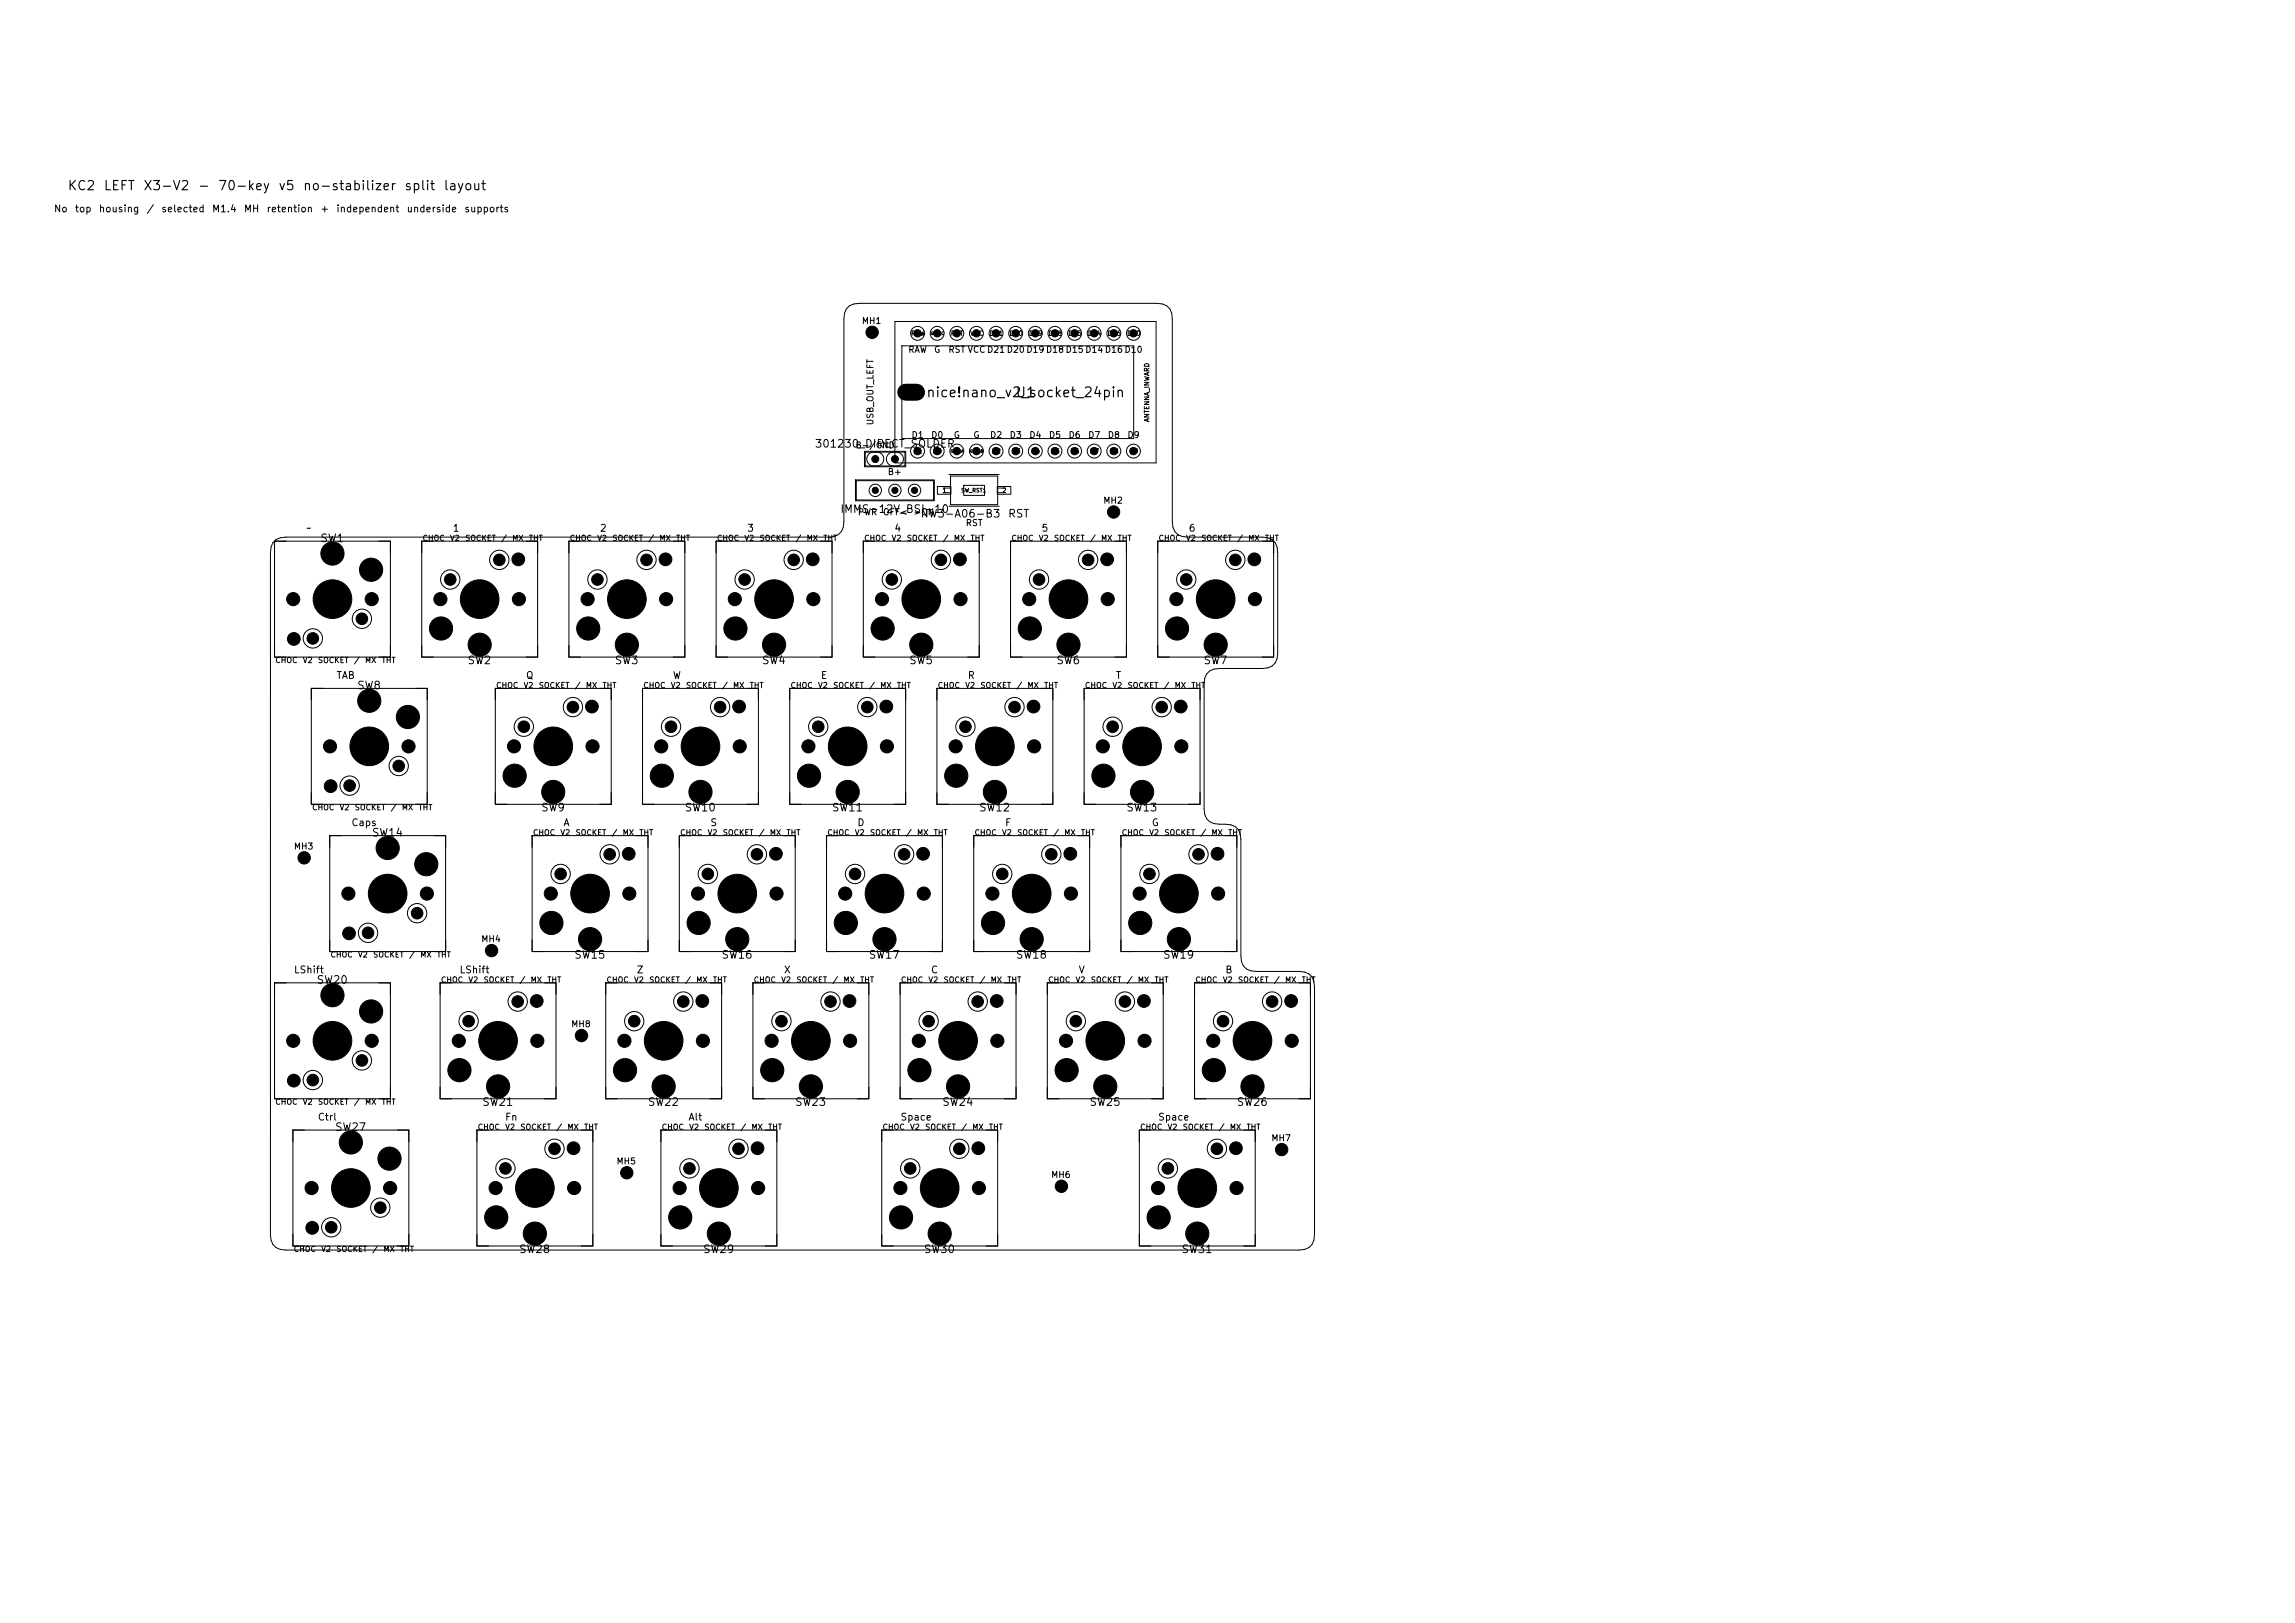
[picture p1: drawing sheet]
<svg xmlns="http://www.w3.org/2000/svg" width="297mm" height="210mm" viewBox="0 0 297 210" stroke-linecap="round" stroke-linejoin="round" font-family="sans-serif">
<defs><g id="words">
<g font-size="1.3">
<text x="119.8" y="51.7">nice!nano_v2_socket_24pin</text>
<text x="131.3" y="51.7">U1</text>
</g>
<g font-size="1.2">
<text x="8.7" y="24.9">KC2</text>
<text x="13.3" y="24.9">LEFT</text>
<text x="18.5" y="24.9">X3-V2</text>
<text x="25.5" y="24.9">-</text>
<text x="28.1" y="24.9">70-key</text>
<text x="35.9" y="24.9">v5</text>
<text x="39.1" y="24.9">no-stabilizer</text>
<text x="52.3" y="24.9">split</text>
<text x="57.3" y="24.9">layout</text>
</g>
<g font-size="1">
<text x="105.4" y="58.2">301230_DIRECT_SOLDER</text>
<text x="41.4" y="70.4">SW1</text>
<text x="108.7" y="66.6">IMMS-12V_BSI-10</text>
<text x="119" y="67.2">NW3-A06-B3</text>
<text x="130.4" y="67.2">RST</text>
<text x="46.1" y="89.4">SW8</text>
<text x="60.4" y="86.2">SW2</text>
<text x="79.5" y="86.2">SW3</text>
<text x="98.5" y="86.2">SW4</text>
<text x="117.6" y="86.2">SW5</text>
<text x="136.6" y="86.2">SW6</text>
<text x="155.7" y="86.2">SW7</text>
<text x="70" y="105.2">SW9</text>
<text x="88.5" y="105.2">SW10</text>
<text x="107.6" y="105.2">SW11</text>
<text x="126.6" y="105.2">SW12</text>
<text x="145.7" y="105.2">SW13</text>
<text x="48" y="108.5">SW14</text>
<text x="74.2" y="124.3">SW15</text>
<text x="93.3" y="124.3">SW16</text>
<text x="112.3" y="124.3">SW17</text>
<text x="131.4" y="124.3">SW18</text>
<text x="150.4" y="124.3">SW19</text>
<text x="40.9" y="127.5">SW20</text>
<text x="62.3" y="143.3">SW21</text>
<text x="83.8" y="143.3">SW22</text>
<text x="102.8" y="143.3">SW23</text>
<text x="121.9" y="143.3">SW24</text>
<text x="140.9" y="143.3">SW25</text>
<text x="160" y="143.3">SW26</text>
<text x="43.3" y="146.6">SW27</text>
<text x="67.1" y="162.4">SW28</text>
<text x="90.9" y="162.4">SW29</text>
<text x="119.5" y="162.4">SW30</text>
<text x="152.8" y="162.4">SW31</text>
</g>
<g font-size=".9">
<text x="6.9" y="27.7">No</text>
<text x="9.6" y="27.7">top</text>
<text x="12.7" y="27.7">housing</text>
<text x="18.9" y="27.7">/</text>
<text x="20.8" y="27.7">selected</text>
<text x="27.4" y="27.7">M1.4</text>
<text x="31.5" y="27.7">MH</text>
<text x="34.4" y="27.7">retention</text>
<text x="41.4" y="27.7">+</text>
<text x="43.4" y="27.7">independent</text>
<text x="52.5" y="27.7">underside</text>
<text x="60" y="27.7">supports</text>
<text x="39.6" y="69">~</text>
<text x="58.5" y="69">1</text>
<text x="77.6" y="69">2</text>
<text x="96.6" y="69">3</text>
<text x="115.7" y="69">4</text>
<text x="134.7" y="69">5</text>
<text x="153.8" y="69">6</text>
<text x="43.5" y="88.1">TAB</text>
<text x="68" y="88.1">Q</text>
<text x="87" y="88.1">W</text>
<text x="106.2" y="88.1">E</text>
<text x="125.2" y="88.1">R</text>
<text x="144.3" y="88.1">T</text>
<text x="45.4" y="107.1">Caps</text>
<text x="72.8" y="107.1">A</text>
<text x="91.8" y="107.1">S</text>
<text x="110.9" y="107.1">D</text>
<text x="130" y="107.1">F</text>
<text x="149" y="107.1">G</text>
<text x="38" y="126.2">LShift</text>
<text x="59.4" y="126.2">LShift</text>
<text x="82.3" y="126.2">Z</text>
<text x="101.4" y="126.2">X</text>
<text x="120.4" y="126.2">C</text>
<text x="139.5" y="126.2">V</text>
<text x="158.5" y="126.2">B</text>
<text x="41" y="145.2">Ctrl</text>
<text x="65.3" y="145.2">Fn</text>
<text x="89" y="145.2">Alt</text>
<text x="116.5" y="145.2">Space</text>
<text x="149.8" y="145.2">Space</text>
</g>
<g font-size=".8">
<text x="111.5" y="42.1">MH1</text>
<text x="117.5" y="45.8">RAW</text>
<text x="120.8" y="45.8">G</text>
<text x="122.7" y="45.8">RST VCCD21D20D19D18D15D14D16D10</text>
<text x="110.6" y="58.2">B-/GND</text>
<text x="113.2" y="55.1" transform="rotate(-90 113.2 55.1)">USB_OUT_LEFT</text>
<text x="117.9" y="56.9">D1</text>
<text x="120.4" y="56.9">D0</text>
<text x="123.4" y="56.9">G</text>
<text x="125.9" y="56.9">G</text>
<text x="128.1" y="56.9">D2</text>
<text x="130.6" y="56.9">D3</text>
<text x="133.1" y="56.9">D4</text>
<text x="135.7" y="56.9">D5</text>
<text x="138.2" y="56.9">D6</text>
<text x="140.8" y="56.9">D7</text>
<text x="143.3" y="56.9">D8</text>
<text x="145.8" y="56.9">D9</text>
<text x="114.8" y="61.7">B+</text>
<text x="142.7" y="65.4">MH2</text>
<text x="110.9" y="66.9">PWR</text>
<text x="114.2" y="66.9">OFF&lt;</text>
<text x="118.2" y="66.9">&gt;ON</text>
<text x="124.9" y="68.3">RST</text>
<text x="57.8" y="75.6">2</text>
<text x="64.2" y="73.1">1</text>
<text x="76.9" y="75.6">2</text>
<text x="83.2" y="73.1">1</text>
<text x="95.9" y="75.6">2</text>
<text x="102.3" y="73.1">1</text>
<text x="115" y="75.6">2</text>
<text x="121.3" y="73.1">1</text>
<text x="134" y="75.6">2</text>
<text x="140.4" y="73.1">1</text>
<text x="153.1" y="75.6">2</text>
<text x="159.4" y="73.1">1</text>
<text x="40.1" y="83.2">1</text>
<text x="46.4" y="80.7">2</text>
<text x="67.4" y="94.7">2</text>
<text x="73.7" y="92.1">1</text>
<text x="86.4" y="94.7">2</text>
<text x="92.8" y="92.1">1</text>
<text x="105.5" y="94.7">2</text>
<text x="111.8" y="92.1">1</text>
<text x="124.5" y="94.7">2</text>
<text x="130.9" y="92.1">1</text>
<text x="143.6" y="94.7">2</text>
<text x="149.9" y="92.1">1</text>
<text x="51.2" y="99.8">2</text>
<text x="44.8" y="102.3">1</text>
<text x="38" y="110.1">MH3</text>
<text x="72.1" y="113.7">2</text>
<text x="78.5" y="111.2">1</text>
<text x="91.2" y="113.7">2</text>
<text x="97.5" y="111.2">1</text>
<text x="110.2" y="113.7">2</text>
<text x="116.6" y="111.2">1</text>
<text x="129.3" y="113.7">2</text>
<text x="135.6" y="111.2">1</text>
<text x="148.3" y="113.7">2</text>
<text x="154.7" y="111.2">1</text>
<text x="53.6" y="118.8">2</text>
<text x="47.2" y="121.3">1</text>
<text x="62.2" y="122.1">MH4</text>
<text x="66.6" y="130.2">1</text>
<text x="88" y="130.2">1</text>
<text x="107.1" y="130.2">1</text>
<text x="126.1" y="130.2">1</text>
<text x="145.2" y="130.2">1</text>
<text x="164.2" y="130.2">1</text>
<text x="46.4" y="137.9">2</text>
<text x="60.2" y="132.8">2</text>
<text x="73.8" y="133.1">MH8</text>
<text x="81.7" y="132.8">2</text>
<text x="100.7" y="132.8">2</text>
<text x="119.8" y="132.8">2</text>
<text x="138.8" y="132.8">2</text>
<text x="157.9" y="132.8">2</text>
<text x="40.1" y="140.4">1</text>
<text x="71.3" y="149.3">1</text>
<text x="95.2" y="149.3">1</text>
<text x="123.7" y="149.3">1</text>
<text x="157.1" y="149.3">1</text>
<text x="164.5" y="147.9">MH7</text>
<text x="65" y="151.8">2</text>
<text x="79.7" y="150.9">MH5</text>
<text x="88.8" y="151.8">2</text>
<text x="117.4" y="151.8">2</text>
<text x="136" y="152.6">MH6</text>
<text x="150.7" y="151.8">2</text>
<text x="42.4" y="159.4">1</text>
<text x="48.8" y="156.9">2</text>
</g>
<g font-size=".7">
<text x="112.9" y="60">2</text>
<text x="115.4" y="60">1</text>
<text x="54.6" y="70.2">CHOC</text>
<text x="58.2" y="70.2">V2</text>
<text x="60.1" y="70.2">SOCKET</text>
<text x="64.8" y="70.2">/</text>
<text x="66.2" y="70.2">MX</text>
<text x="68.4" y="70.2">THT</text>
<text x="73.7" y="70.2">CHOC</text>
<text x="77.2" y="70.2">V2</text>
<text x="79.2" y="70.2">SOCKET</text>
<text x="83.8" y="70.2">/</text>
<text x="85.3" y="70.2">MX</text>
<text x="87.4" y="70.2">THT</text>
<text x="92.7" y="70.2">CHOC</text>
<text x="96.3" y="70.2">V2</text>
<text x="98.2" y="70.2">SOCKET</text>
<text x="102.9" y="70.2">/</text>
<text x="104.3" y="70.2">MX</text>
<text x="106.5" y="70.2">THT</text>
<text x="111.8" y="70.2">CHOC</text>
<text x="115.3" y="70.2">V2</text>
<text x="117.3" y="70.2">SOCKET</text>
<text x="121.9" y="70.2">/</text>
<text x="123.4" y="70.2">MX</text>
<text x="125.5" y="70.2">THT</text>
<text x="130.8" y="70.2">CHOC</text>
<text x="134.4" y="70.2">V2</text>
<text x="136.3" y="70.2">SOCKET</text>
<text x="141" y="70.2">/</text>
<text x="142.4" y="70.2">MX</text>
<text x="144.6" y="70.2">THT</text>
<text x="149.9" y="70.2">CHOC</text>
<text x="153.4" y="70.2">V2</text>
<text x="155.4" y="70.2">SOCKET</text>
<text x="160" y="70.2">/</text>
<text x="161.5" y="70.2">MX</text>
<text x="163.6" y="70.2">THT</text>
<text x="35.6" y="86">CHOC</text>
<text x="39.1" y="86">V2</text>
<text x="41.1" y="86">SOCKET</text>
<text x="45.7" y="86">/</text>
<text x="47.2" y="86">MX</text>
<text x="49.3" y="86">THT</text>
<text x="64.1" y="89.2">CHOC</text>
<text x="67.7" y="89.2">V2</text>
<text x="69.7" y="89.2">SOCKET</text>
<text x="74.3" y="89.2">/</text>
<text x="75.7" y="89.2">MX</text>
<text x="77.9" y="89.2">THT</text>
<text x="83.2" y="89.2">CHOC</text>
<text x="86.7" y="89.2">V2</text>
<text x="88.7" y="89.2">SOCKET</text>
<text x="93.4" y="89.2">/</text>
<text x="94.8" y="89.2">MX</text>
<text x="97" y="89.2">THT</text>
<text x="102.2" y="89.2">CHOC</text>
<text x="105.8" y="89.2">V2</text>
<text x="107.8" y="89.2">SOCKET</text>
<text x="112.4" y="89.2">/</text>
<text x="113.8" y="89.2">MX</text>
<text x="116" y="89.2">THT</text>
<text x="121.3" y="89.2">CHOC</text>
<text x="124.8" y="89.2">V2</text>
<text x="126.8" y="89.2">SOCKET</text>
<text x="131.5" y="89.2">/</text>
<text x="132.9" y="89.2">MX</text>
<text x="135.1" y="89.2">THT</text>
<text x="140.3" y="89.2">CHOC</text>
<text x="143.9" y="89.2">V2</text>
<text x="145.9" y="89.2">SOCKET</text>
<text x="150.5" y="89.2">/</text>
<text x="151.9" y="89.2">MX</text>
<text x="154.1" y="89.2">THT</text>
<text x="40.3" y="105">CHOC</text>
<text x="43.9" y="105">V2</text>
<text x="45.8" y="105">SOCKET</text>
<text x="50.5" y="105">/</text>
<text x="51.9" y="105">MX</text>
<text x="54.1" y="105">THT</text>
<text x="68.9" y="108.3">CHOC</text>
<text x="72.5" y="108.3">V2</text>
<text x="74.4" y="108.3">SOCKET</text>
<text x="79.1" y="108.3">/</text>
<text x="80.5" y="108.3">MX</text>
<text x="82.7" y="108.3">THT</text>
<text x="87.9" y="108.3">CHOC</text>
<text x="91.5" y="108.3">V2</text>
<text x="93.5" y="108.3">SOCKET</text>
<text x="98.1" y="108.3">/</text>
<text x="99.6" y="108.3">MX</text>
<text x="101.7" y="108.3">THT</text>
<text x="107" y="108.3">CHOC</text>
<text x="110.6" y="108.3">V2</text>
<text x="112.5" y="108.3">SOCKET</text>
<text x="117.2" y="108.3">/</text>
<text x="118.6" y="108.3">MX</text>
<text x="120.8" y="108.3">THT</text>
<text x="126" y="108.3">CHOC</text>
<text x="129.6" y="108.3">V2</text>
<text x="131.6" y="108.3">SOCKET</text>
<text x="136.2" y="108.3">/</text>
<text x="137.7" y="108.3">MX</text>
<text x="139.8" y="108.3">THT</text>
<text x="145.1" y="108.3">CHOC</text>
<text x="148.7" y="108.3">V2</text>
<text x="150.6" y="108.3">SOCKET</text>
<text x="155.3" y="108.3">/</text>
<text x="156.7" y="108.3">MX</text>
<text x="158.9" y="108.3">THT</text>
<text x="42.7" y="124.1">CHOC</text>
<text x="46.3" y="124.1">V2</text>
<text x="48.2" y="124.1">SOCKET</text>
<text x="52.9" y="124.1">/</text>
<text x="54.3" y="124.1">MX</text>
<text x="56.5" y="124.1">THT</text>
<text x="57" y="127.3">CHOC</text>
<text x="60.6" y="127.3">V2</text>
<text x="62.5" y="127.3">SOCKET</text>
<text x="67.2" y="127.3">/</text>
<text x="68.6" y="127.3">MX</text>
<text x="70.8" y="127.3">THT</text>
<text x="78.4" y="127.3">CHOC</text>
<text x="82" y="127.3">V2</text>
<text x="83.9" y="127.3">SOCKET</text>
<text x="88.6" y="127.3">/</text>
<text x="90" y="127.3">MX</text>
<text x="92.2" y="127.3">THT</text>
<text x="97.5" y="127.3">CHOC</text>
<text x="101" y="127.3">V2</text>
<text x="103" y="127.3">SOCKET</text>
<text x="107.7" y="127.3">/</text>
<text x="109.1" y="127.3">MX</text>
<text x="111.2" y="127.3">THT</text>
<text x="116.5" y="127.3">CHOC</text>
<text x="120.1" y="127.3">V2</text>
<text x="122" y="127.3">SOCKET</text>
<text x="126.7" y="127.3">/</text>
<text x="128.1" y="127.3">MX</text>
<text x="130.3" y="127.3">THT</text>
<text x="135.6" y="127.3">CHOC</text>
<text x="139.1" y="127.3">V2</text>
<text x="141.1" y="127.3">SOCKET</text>
<text x="145.8" y="127.3">/</text>
<text x="147.2" y="127.3">MX</text>
<text x="149.3" y="127.3">THT</text>
<text x="154.6" y="127.3">CHOC</text>
<text x="158.2" y="127.3">V2</text>
<text x="160.1" y="127.3">SOCKET</text>
<text x="164.8" y="127.3">/</text>
<text x="166.2" y="127.3">MX</text>
<text x="168.4" y="127.3">THT</text>
<text x="35.6" y="143.1">CHOC</text>
<text x="39.1" y="143.1">V2</text>
<text x="41.1" y="143.1">SOCKET</text>
<text x="45.7" y="143.1">/</text>
<text x="47.2" y="143.1">MX</text>
<text x="49.3" y="143.1">THT</text>
<text x="61.8" y="146.4">CHOC</text>
<text x="65.3" y="146.4">V2</text>
<text x="67.3" y="146.4">SOCKET</text>
<text x="71.9" y="146.4">/</text>
<text x="73.4" y="146.4">MX</text>
<text x="75.5" y="146.4">THT</text>
<text x="85.6" y="146.4">CHOC</text>
<text x="89.1" y="146.4">V2</text>
<text x="91.1" y="146.4">SOCKET</text>
<text x="95.7" y="146.4">/</text>
<text x="97.2" y="146.4">MX</text>
<text x="99.3" y="146.4">THT</text>
<text x="114.1" y="146.4">CHOC</text>
<text x="117.7" y="146.4">V2</text>
<text x="119.7" y="146.4">SOCKET</text>
<text x="124.3" y="146.4">/</text>
<text x="125.7" y="146.4">MX</text>
<text x="127.9" y="146.4">THT</text>
<text x="147.5" y="146.4">CHOC</text>
<text x="151" y="146.4">V2</text>
<text x="153" y="146.4">SOCKET</text>
<text x="157.7" y="146.4">/</text>
<text x="159.1" y="146.4">MX</text>
<text x="161.2" y="146.4">THT</text>
<text x="37.9" y="162.2">CHOC</text>
<text x="41.5" y="162.2">V2</text>
<text x="43.5" y="162.2">SOCKET</text>
<text x="48.1" y="162.2">/</text>
<text x="49.5" y="162.2">MX</text>
<text x="51.7" y="162.2">THT</text>
</g>
<g font-size=".6">
<text x="117.8" y="43.6">RAW</text>
<text x="123" y="43.6">RST</text>
<text x="125.5" y="43.6">VCC</text>
<text x="128" y="43.6">D21</text>
<text x="130.6" y="43.6">D20</text>
<text x="133.1" y="43.6">D19</text>
<text x="135.6" y="43.6">D18</text>
<text x="138.2" y="43.6">D15</text>
<text x="140.7" y="43.6">D14</text>
<text x="143.3" y="43.6">D16</text>
<text x="145.8" y="43.6">D10</text>
<text x="118.1" y="58.8">D1</text>
<text x="120.7" y="58.8">D0</text>
<text x="128.3" y="58.8">D2</text>
<text x="130.8" y="58.8">D3</text>
<text x="133.4" y="58.8">D4</text>
<text x="135.9" y="58.8">D5</text>
<text x="138.5" y="58.8">D6</text>
<text x="141" y="58.8">D7</text>
<text x="143.5" y="58.8">D8</text>
<text x="146.1" y="58.8">D9</text>
<text x="148.9" y="54.7" transform="rotate(-90 148.9 54.7)">ANTENNA_INWARD</text>
<text x="121.9" y="63.9">1</text>
<text x="129.6" y="63.9">2</text>
</g>
<g font-size=".5">
<text x="113" y="63.9">2</text>
<text x="115.5" y="63.9">1</text>
<text x="118.1" y="63.9">3</text>
<text x="124.3" y="63.8">SW_RST1</text>
</g>
<g font-size=".4">
<text x="120.4" y="43.4">GND_C</text>
<text x="123" y="58.6">GND_A</text>
<text x="125.5" y="58.6">GND_B</text>
</g>
</g></defs>
<g fill="none" stroke="#000" stroke-width=".13">
<path d="M111.9 58.4h5.3v2h-5.3zM112 58.5h5.1v1.8h-5.1zM112.4 58.8l.4-.3h.7a.9 .9 0 0 1 .9 .9 .9 .9 0 0 1-.9 .9h-.4a.9 .9 0 0 1-.9-.6 .9 .9 0 0 1 .2-.9zM115 58.8l.4-.3h.6a.9 .9 0 0 1 .9 .9 .9 .9 0 0 1-.9 .9h-.4a.9 .9 0 0 1-.8-.6 .9 .9 0 0 1 .2-.9zM115.8 41.6h33.8v18.3h-33.8zM116.7 44.7h30v12h-30zM35.3 70.2l.4-.4 .6-.2 .7-.1h70.2a1.78 1.78 0 0 0 2-2v-26.2a1.78 1.78 0 0 1 2-2h38.5a1.78 1.78 0 0 1 2 2v26.2a1.78 1.78 0 0 0 2 2h9.6a1.78 1.78 0 0 1 2 2v13a1.78 1.78 0 0 1-2 2h-5.5a1.78 1.78 0 0 0-2 2v16.2a1.78 1.78 0 0 0 2 2h.8a1.78 1.78 0 0 1 2 2v15a1.78 1.78 0 0 0 2 2h5.5a1.78 1.78 0 0 1 2 2v32.1a1.78 1.78 0 0 1-2 2h-131.1a1.78 1.78 0 0 1-2-2v-88.3l.1-.7zM35.5 70h15v15h-15zM54.6 70h15v15h-15zM73.6 70h15v15h-15zM92.7 70h15v15h-15zM110.7 62.1h10.2v2.7h-10.2z"/>
<path d="M110.8 62.2h10v2.5h-10zM111.7 70h15v15h-15zM121.3 63h1.8v1h-1.8zM122.1 63.2h.9M122.1 63.8h.9M122.8 61.4h6.5M122.8 65.5h6.5M123 61.6h6.1v3.7h-6.1zM124.7 62.8h2.7v1.3h-2.7zM129.1 63h1.7v1h-1.7zM129.1 63.2h1M129.1 63.8h1"/>
<path d="M130.8 70h15v15h-15zM149.8 70h15v15h-15zM40.3 89.1h15v15h-15zM64.1 89.1h15v15h-15zM83.1 89.1h15v15h-15zM102.2 89.1h15v15h-15zM121.2 89.1h15v15h-15zM140.3 89.1h15v15h-15zM42.7 108.1h15v15h-15zM68.9 108.1h15v15h-15zM87.9 108.1h15v15h-15zM107 108.1h15v15h-15z"/>
<path d="M126 108.1h15v15h-15zM145.1 108.1h15v15h-15zM35.5 127.2h15v15h-15zM57 127.2h15v15h-15zM78.4 127.2h15v15h-15zM97.4 127.2h15v15h-15zM116.5 127.2h15v15h-15zM135.5 127.2h15v15h-15zM154.6 127.2h15v15h-15zM37.9 146.2h15v15h-15zM61.7 146.2h15v15h-15zM85.5 146.2h15v15h-15z"/>
<path d="M114.1 146.2h15v15h-15zM147.4 146.2h15v15h-15z"/>
<circle cx="118.7" cy="58.4" r=".9"/>
<circle cx="118.7" cy="43.1" r=".9"/>
<circle cx="121.3" cy="58.4" r=".9"/>
<circle cx="121.3" cy="43.1" r=".9"/>
<circle cx="123.8" cy="58.4" r=".9"/>
<circle cx="123.8" cy="43.1" r=".9"/>
<circle cx="126.4" cy="58.4" r=".9"/>
<circle cx="126.4" cy="43.1" r=".9"/>
<circle cx="128.9" cy="58.4" r=".9"/>
<circle cx="128.9" cy="43.1" r=".9"/>
<circle cx="131.4" cy="58.4" r=".9"/>
<circle cx="131.4" cy="43.1" r=".9"/>
<circle cx="134" cy="58.4" r=".9"/>
<circle cx="134" cy="43.1" r=".9"/>
<circle cx="136.5" cy="58.4" r=".9"/>
<circle cx="136.5" cy="43.1" r=".9"/>
<circle cx="139.1" cy="58.4" r=".9"/>
<circle cx="139.1" cy="43.1" r=".9"/>
<circle cx="141.6" cy="58.4" r=".9"/>
<circle cx="141.6" cy="43.1" r=".9"/>
<circle cx="144.1" cy="58.4" r=".9"/>
<circle cx="144.1" cy="43.1" r=".9"/>
<circle cx="146.7" cy="58.4" r=".9"/>
<circle cx="146.7" cy="43.1" r=".9"/>
<circle cx="58.3" cy="75" r="1.25"/>
<circle cx="64.6" cy="72.4" r="1.25"/>
<circle cx="77.3" cy="75" r="1.25"/>
<circle cx="83.7" cy="72.4" r="1.25"/>
<circle cx="96.4" cy="75" r="1.25"/>
<circle cx="102.7" cy="72.4" r="1.25"/>
<circle cx="113.3" cy="63.4" r=".8"/>
<circle cx="115.4" cy="75" r="1.25"/>
<circle cx="115.8" cy="63.4" r=".8"/>
<circle cx="118.4" cy="63.4" r=".8"/>
<circle cx="121.8" cy="72.4" r="1.25"/>
<circle cx="134.5" cy="75" r="1.25"/>
<circle cx="140.8" cy="72.4" r="1.25"/>
<circle cx="153.5" cy="75" r="1.25"/>
<circle cx="159.9" cy="72.4" r="1.25"/>
<circle cx="40.5" cy="82.6" r="1.25"/>
<circle cx="46.8" cy="80.1" r="1.25"/>
<circle cx="51.6" cy="99.1" r="1.25"/>
<circle cx="67.8" cy="94" r="1.25"/>
<circle cx="74.1" cy="91.5" r="1.25"/>
<circle cx="86.8" cy="94" r="1.25"/>
<circle cx="93.2" cy="91.5" r="1.25"/>
<circle cx="105.9" cy="94" r="1.25"/>
<circle cx="112.2" cy="91.5" r="1.25"/>
<circle cx="124.9" cy="94" r="1.25"/>
<circle cx="131.3" cy="91.5" r="1.25"/>
<circle cx="144" cy="94" r="1.25"/>
<circle cx="150.3" cy="91.5" r="1.25"/>
<circle cx="45.2" cy="101.7" r="1.25"/>
<circle cx="54" cy="118.2" r="1.25"/>
<circle cx="72.6" cy="113.1" r="1.25"/>
<circle cx="78.9" cy="110.5" r="1.25"/>
<circle cx="91.6" cy="113.1" r="1.25"/>
<circle cx="98" cy="110.5" r="1.25"/>
<circle cx="110.7" cy="113.1" r="1.25"/>
<circle cx="117" cy="110.5" r="1.25"/>
<circle cx="129.7" cy="113.1" r="1.25"/>
<circle cx="136.1" cy="110.5" r="1.25"/>
<circle cx="148.8" cy="113.1" r="1.25"/>
<circle cx="155.1" cy="110.5" r="1.25"/>
<circle cx="40.5" cy="139.8" r="1.25"/>
<circle cx="46.8" cy="137.2" r="1.25"/>
<circle cx="47.6" cy="120.7" r="1.25"/>
<circle cx="60.6" cy="132.1" r="1.25"/>
<circle cx="67" cy="129.6" r="1.25"/>
<circle cx="82.1" cy="132.1" r="1.25"/>
<circle cx="88.4" cy="129.6" r="1.25"/>
<circle cx="101.1" cy="132.1" r="1.25"/>
<circle cx="107.5" cy="129.6" r="1.25"/>
<circle cx="120.2" cy="132.1" r="1.25"/>
<circle cx="126.5" cy="129.6" r="1.25"/>
<circle cx="139.2" cy="132.1" r="1.25"/>
<circle cx="145.6" cy="129.6" r="1.25"/>
<circle cx="158.3" cy="132.1" r="1.25"/>
<circle cx="164.6" cy="129.6" r="1.25"/>
<circle cx="42.9" cy="158.8" r="1.25"/>
<circle cx="49.2" cy="156.3" r="1.25"/>
<circle cx="65.4" cy="151.2" r="1.25"/>
<circle cx="71.8" cy="148.6" r="1.25"/>
<circle cx="89.2" cy="151.2" r="1.25"/>
<circle cx="95.6" cy="148.6" r="1.25"/>
<circle cx="117.8" cy="151.2" r="1.25"/>
<circle cx="124.1" cy="148.6" r="1.25"/>
<circle cx="151.1" cy="151.2" r="1.25"/>
<circle cx="157.5" cy="148.6" r="1.25"/>
</g>
<g fill="none" stroke="#000" stroke-width=".14">
<path d="M37 70h-1.5v1.5M49 70h1.5v1.5M56.1 70h-1.5v1.5M68.1 70h1.5v1.5M75.1 70h-1.5v1.5M87.1 70h1.5v1.5M94.2 70h-1.5v1.5M106.2 70h1.5v1.5M113.2 70h-1.5v1.5M125.2 70h1.5v1.5M132.3 70h-1.5v1.5M144.3 70h1.5v1.5"/>
<path d="M151.3 70h-1.5v1.5M163.3 70h1.5v1.5M35.5 83.5v1.5h1.5M41.8 89.1h-1.5v1.5M50.5 83.5v1.5h-1.5M53.8 89.1h1.5v1.5M54.6 83.5v1.5h1.5M65.6 89.1h-1.5v1.5M69.6 83.5v1.5h-1.5M73.6 83.5v1.5h1.5M77.6 89.1h1.5v1.5M84.7 89.1h-1.6v1.5"/>
<path d="M88.6 83.5v1.5h-1.5M92.7 83.5v1.5h1.5M96.6 89.1h1.5v1.5M103.7 89.1h-1.5v1.5M107.7 83.5v1.5h-1.5M111.7 83.5v1.5h1.5M115.7 89.1h1.5v1.5M122.8 89.1h-1.6v1.5M126.7 83.5v1.5h-1.5M130.8 83.5v1.5h1.5M134.7 89.1h1.5v1.5M141.8 89.1h-1.5v1.5"/>
<path d="M145.8 83.5v1.5h-1.5M149.8 83.5v1.5h1.5M153.8 89.1h1.5v1.5M164.8 83.5v1.5h-1.5M40.3 102.6v1.5h1.5M44.2 108.1h-1.5v1.5M55.3 102.6v1.5h-1.5M56.2 108.1h1.5v1.5M64.1 102.6v1.5h1.5M70.4 108.1h-1.5v1.5M79.1 102.6v1.5h-1.5M82.4 108.1h1.5v1.5"/>
<path d="M83.1 102.6v1.5h1.6M89.4 108.1h-1.5v1.5M98.1 102.6v1.5h-1.5M101.4 108.1h1.5v1.5M102.2 102.6v1.5h1.5M108.5 108.1h-1.5v1.5M117.2 102.6v1.5h-1.5M120.5 108.1h1.5v1.5M121.2 102.6v1.5h1.6M127.5 108.1h-1.5v1.5M136.2 102.6v1.5h-1.5M139.5 108.1h1.5v1.5"/>
<path d="M140.3 102.6v1.5h1.5M146.6 108.1h-1.5v1.5M155.3 102.6v1.5h-1.5M158.6 108.1h1.5v1.5M37 127.2h-1.5v1.5M42.7 121.6v1.5h1.5M49 127.2h1.5v1.5M57.7 121.6v1.5h-1.5M58.5 127.2h-1.5v1.5M68.9 121.6v1.5h1.5M70.5 127.2h1.5v1.5M79.9 127.2h-1.5v1.5"/>
<path d="M83.9 121.6v1.5h-1.5M87.9 121.6v1.5h1.5M91.9 127.2h1.5v1.5M98.9 127.2h-1.5v1.5M102.9 121.6v1.5h-1.5M107 121.6v1.5h1.5M110.9 127.2h1.5v1.5M118 127.2h-1.5v1.5M122 121.6v1.5h-1.5M126 121.6v1.5h1.5M130 127.2h1.5v1.5M137 127.2h-1.5v1.5"/>
<path d="M141 121.6v1.5h-1.5M145.1 121.6v1.5h1.5M149 127.2h1.5v1.5M156.1 127.2h-1.5v1.5M160.1 121.6v1.5h-1.5M168.1 127.2h1.5v1.5M35.5 140.7v1.5h1.5M37.9 159.7v1.5h1.5M39.4 146.2h-1.5v1.5M50.5 140.7v1.5h-1.5M51.4 146.2h1.5v1.5M52.9 159.7v1.5h-1.5"/>
<path d="M57 140.7v1.5h1.5M61.7 159.7v1.5h1.5M63.2 146.2h-1.5v1.5M72 140.7v1.5h-1.5M75.2 146.2h1.5v1.5M76.7 159.7v1.5h-1.5M78.4 140.7v1.5h1.5M85.5 159.7v1.5h1.5M87 146.2h-1.5v1.5M93.4 140.7v1.5h-1.5M97.4 140.7v1.5h1.5M99 146.2h1.5v1.5"/>
<path d="M100.5 159.7v1.5h-1.5M112.4 140.7v1.5h-1.5M114.1 159.7v1.5h1.5M115.6 146.2h-1.5v1.5M116.5 140.7v1.5h1.5M127.6 146.2h1.5v1.5M129.1 159.7v1.5h-1.5M131.5 140.7v1.5h-1.5M135.5 140.7v1.5h1.5M147.4 159.7v1.5h1.5M148.9 146.2h-1.5v1.5M150.5 140.7v1.5h-1.5"/>
<path d="M154.6 140.7v1.5h1.5M160.9 146.2h1.5v1.5M162.4 159.7v1.5h-1.5M169.6 140.7v1.5h-1.5"/>
</g>
<g fill="#000" stroke="#000" stroke-width=".13">
<circle cx="112.9" cy="43" r=".8"/>
<circle cx="113.3" cy="59.4" r=".45"/>
<circle cx="115.8" cy="59.4" r=".45"/>
<circle cx="118.7" cy="58.4" r=".47"/>
<circle cx="118.7" cy="43.1" r=".47"/>
<circle cx="121.3" cy="58.4" r=".47"/>
<circle cx="121.3" cy="43.1" r=".47"/>
<circle cx="123.8" cy="58.4" r=".47"/>
<circle cx="123.8" cy="43.1" r=".47"/>
<circle cx="126.4" cy="58.4" r=".47"/>
<circle cx="126.4" cy="43.1" r=".47"/>
<circle cx="128.9" cy="58.4" r=".47"/>
<circle cx="128.9" cy="43.1" r=".47"/>
<circle cx="131.4" cy="58.4" r=".47"/>
<circle cx="131.4" cy="43.1" r=".47"/>
<circle cx="134" cy="58.4" r=".47"/>
<circle cx="134" cy="43.1" r=".47"/>
<circle cx="136.5" cy="58.4" r=".47"/>
<circle cx="136.5" cy="43.1" r=".47"/>
<circle cx="139.1" cy="58.4" r=".47"/>
<circle cx="139.1" cy="43.1" r=".47"/>
<circle cx="141.6" cy="58.4" r=".47"/>
<circle cx="141.6" cy="43.1" r=".47"/>
<circle cx="144.1" cy="58.4" r=".47"/>
<circle cx="144.1" cy="43.1" r=".47"/>
<circle cx="146.7" cy="58.4" r=".47"/>
<circle cx="146.7" cy="43.1" r=".47"/>
<circle cx="37.9" cy="77.5" r=".85"/>
<circle cx="43" cy="77.5" r="2.5"/>
<circle cx="43" cy="71.6" r="1.5"/>
<circle cx="48" cy="73.7" r="1.5"/>
<circle cx="48.1" cy="77.5" r=".85"/>
<circle cx="57" cy="77.5" r=".85"/>
<circle cx="58.3" cy="75" r=".75"/>
<circle cx="62.1" cy="77.5" r="2.5"/>
<circle cx="64.6" cy="72.4" r=".75"/>
<circle cx="67.1" cy="72.4" r=".82"/>
<circle cx="67.2" cy="77.5" r=".85"/>
<circle cx="76" cy="77.5" r=".85"/>
<circle cx="77.3" cy="75" r=".75"/>
<circle cx="81.1" cy="77.5" r="2.5"/>
<circle cx="83.7" cy="72.4" r=".75"/>
<circle cx="86.1" cy="72.4" r=".82"/>
<circle cx="86.2" cy="77.5" r=".85"/>
<circle cx="95.1" cy="77.5" r=".85"/>
<circle cx="96.4" cy="75" r=".75"/>
<circle cx="100.2" cy="77.5" r="2.5"/>
<circle cx="102.7" cy="72.4" r=".75"/>
<circle cx="105.2" cy="72.4" r=".82"/>
<circle cx="105.3" cy="77.5" r=".85"/>
<circle cx="113.3" cy="63.4" r=".4"/>
<circle cx="114.1" cy="77.5" r=".85"/>
<circle cx="115.4" cy="75" r=".75"/>
<circle cx="115.8" cy="63.4" r=".4"/>
<circle cx="118.4" cy="63.4" r=".4"/>
<circle cx="119.2" cy="77.5" r="2.5"/>
<circle cx="121.8" cy="72.4" r=".75"/>
<circle cx="124.2" cy="72.4" r=".82"/>
<circle cx="124.3" cy="77.5" r=".85"/>
<circle cx="133.2" cy="77.5" r=".85"/>
<circle cx="134.5" cy="75" r=".75"/>
<circle cx="138.3" cy="77.5" r="2.5"/>
<circle cx="140.8" cy="72.4" r=".75"/>
<circle cx="143.3" cy="72.4" r=".82"/>
<circle cx="143.4" cy="77.5" r=".85"/>
<circle cx="144.1" cy="66.2" r=".8"/>
<circle cx="152.2" cy="77.5" r=".85"/>
<circle cx="153.5" cy="75" r=".75"/>
<circle cx="157.3" cy="77.5" r="2.5"/>
<circle cx="159.9" cy="72.4" r=".75"/>
<circle cx="162.3" cy="72.4" r=".82"/>
<circle cx="162.4" cy="77.5" r=".85"/>
<circle cx="38" cy="82.7" r=".82"/>
<circle cx="40.5" cy="82.6" r=".75"/>
<circle cx="42.7" cy="96.6" r=".85"/>
<circle cx="46.8" cy="80.1" r=".75"/>
<circle cx="47.8" cy="96.6" r="2.5"/>
<circle cx="47.8" cy="90.7" r="1.5"/>
<circle cx="51.6" cy="99.1" r=".75"/>
<circle cx="52.8" cy="92.8" r="1.5"/>
<circle cx="52.9" cy="96.6" r=".85"/>
<circle cx="57.1" cy="81.3" r="1.5"/>
<circle cx="62.1" cy="83.4" r="1.5"/>
<circle cx="66.5" cy="96.6" r=".85"/>
<circle cx="67.8" cy="94" r=".75"/>
<circle cx="71.6" cy="96.6" r="2.5"/>
<circle cx="74.1" cy="91.5" r=".75"/>
<circle cx="76.1" cy="81.3" r="1.5"/>
<circle cx="76.6" cy="91.4" r=".82"/>
<circle cx="76.7" cy="96.6" r=".85"/>
<circle cx="81.1" cy="83.4" r="1.5"/>
<circle cx="85.6" cy="96.6" r=".85"/>
<circle cx="86.8" cy="94" r=".75"/>
<circle cx="90.6" cy="96.6" r="2.5"/>
<circle cx="93.2" cy="91.5" r=".75"/>
<circle cx="95.2" cy="81.3" r="1.5"/>
<circle cx="95.6" cy="91.4" r=".82"/>
<circle cx="95.7" cy="96.6" r=".85"/>
<circle cx="100.2" cy="83.4" r="1.5"/>
<circle cx="104.6" cy="96.6" r=".85"/>
<circle cx="105.9" cy="94" r=".75"/>
<circle cx="109.7" cy="96.6" r="2.5"/>
<circle cx="112.2" cy="91.5" r=".75"/>
<circle cx="114.2" cy="81.3" r="1.5"/>
<circle cx="114.7" cy="91.4" r=".82"/>
<circle cx="114.8" cy="96.6" r=".85"/>
<circle cx="119.2" cy="83.4" r="1.5"/>
<circle cx="123.7" cy="96.6" r=".85"/>
<circle cx="124.9" cy="94" r=".75"/>
<circle cx="128.7" cy="96.6" r="2.5"/>
<circle cx="131.3" cy="91.5" r=".75"/>
<circle cx="133.3" cy="81.3" r="1.5"/>
<circle cx="133.7" cy="91.4" r=".82"/>
<circle cx="133.8" cy="96.6" r=".85"/>
<circle cx="138.3" cy="83.4" r="1.5"/>
<circle cx="142.7" cy="96.6" r=".85"/>
<circle cx="144" cy="94" r=".75"/>
<circle cx="147.8" cy="96.6" r="2.5"/>
<circle cx="150.3" cy="91.5" r=".75"/>
<circle cx="152.3" cy="81.3" r="1.5"/>
<circle cx="152.8" cy="91.4" r=".82"/>
<circle cx="152.9" cy="96.6" r=".85"/>
<circle cx="157.3" cy="83.4" r="1.5"/>
<circle cx="39.4" cy="111" r=".8"/>
<circle cx="42.8" cy="101.7" r=".82"/>
<circle cx="45.1" cy="115.6" r=".85"/>
<circle cx="45.2" cy="101.7" r=".75"/>
<circle cx="50.2" cy="115.6" r="2.5"/>
<circle cx="50.2" cy="109.7" r="1.5"/>
<circle cx="54" cy="118.2" r=".75"/>
<circle cx="55.2" cy="111.8" r="1.5"/>
<circle cx="55.2" cy="115.6" r=".85"/>
<circle cx="66.6" cy="100.4" r="1.5"/>
<circle cx="71.3" cy="115.6" r=".85"/>
<circle cx="71.4" cy="119.4" r="1.5"/>
<circle cx="71.6" cy="102.5" r="1.5"/>
<circle cx="72.6" cy="113.1" r=".75"/>
<circle cx="76.4" cy="115.6" r="2.5"/>
<circle cx="78.9" cy="110.5" r=".75"/>
<circle cx="81.4" cy="110.5" r=".82"/>
<circle cx="81.4" cy="115.6" r=".85"/>
<circle cx="85.6" cy="100.4" r="1.5"/>
<circle cx="90.3" cy="115.6" r=".85"/>
<circle cx="90.4" cy="119.4" r="1.5"/>
<circle cx="90.6" cy="102.5" r="1.5"/>
<circle cx="91.6" cy="113.1" r=".75"/>
<circle cx="95.4" cy="115.6" r="2.5"/>
<circle cx="98" cy="110.5" r=".75"/>
<circle cx="100.4" cy="110.5" r=".82"/>
<circle cx="100.5" cy="115.6" r=".85"/>
<circle cx="104.7" cy="100.4" r="1.5"/>
<circle cx="109.4" cy="115.6" r=".85"/>
<circle cx="109.5" cy="119.4" r="1.5"/>
<circle cx="109.7" cy="102.5" r="1.5"/>
<circle cx="110.7" cy="113.1" r=".75"/>
<circle cx="114.5" cy="115.6" r="2.5"/>
<circle cx="117" cy="110.5" r=".75"/>
<circle cx="119.5" cy="110.5" r=".82"/>
<circle cx="119.5" cy="115.6" r=".85"/>
<circle cx="123.7" cy="100.4" r="1.5"/>
<circle cx="128.4" cy="115.6" r=".85"/>
<circle cx="128.5" cy="119.4" r="1.5"/>
<circle cx="128.7" cy="102.5" r="1.5"/>
<circle cx="129.7" cy="113.1" r=".75"/>
<circle cx="133.5" cy="115.6" r="2.5"/>
<circle cx="136.1" cy="110.5" r=".75"/>
<circle cx="138.5" cy="110.5" r=".82"/>
<circle cx="138.6" cy="115.6" r=".85"/>
<circle cx="142.8" cy="100.4" r="1.5"/>
<circle cx="147.5" cy="115.6" r=".85"/>
<circle cx="147.6" cy="119.4" r="1.5"/>
<circle cx="147.8" cy="102.5" r="1.5"/>
<circle cx="148.8" cy="113.1" r=".75"/>
<circle cx="152.6" cy="115.6" r="2.5"/>
<circle cx="155.1" cy="110.5" r=".75"/>
<circle cx="157.6" cy="110.5" r=".82"/>
<circle cx="157.6" cy="115.6" r=".85"/>
<circle cx="37.9" cy="134.7" r=".85"/>
<circle cx="38" cy="139.8" r=".82"/>
<circle cx="40.5" cy="139.8" r=".75"/>
<circle cx="43" cy="134.7" r="2.5"/>
<circle cx="43" cy="128.8" r="1.5"/>
<circle cx="45.2" cy="120.8" r=".83"/>
<circle cx="46.8" cy="137.2" r=".75"/>
<circle cx="47.6" cy="120.7" r=".75"/>
<circle cx="48" cy="130.9" r="1.5"/>
<circle cx="48.1" cy="134.7" r=".85"/>
<circle cx="59.4" cy="134.7" r=".85"/>
<circle cx="59.5" cy="138.5" r="1.5"/>
<circle cx="60.6" cy="132.1" r=".75"/>
<circle cx="63.6" cy="123" r=".8"/>
<circle cx="64.5" cy="134.7" r="2.5"/>
<circle cx="67" cy="129.6" r=".75"/>
<circle cx="69.5" cy="129.5" r=".82"/>
<circle cx="69.5" cy="134.7" r=".85"/>
<circle cx="75.2" cy="134" r=".8"/>
<circle cx="76.4" cy="121.5" r="1.5"/>
<circle cx="80.8" cy="134.7" r=".85"/>
<circle cx="80.9" cy="138.5" r="1.5"/>
<circle cx="82.1" cy="132.1" r=".75"/>
<circle cx="85.9" cy="134.7" r="2.5"/>
<circle cx="88.4" cy="129.6" r=".75"/>
<circle cx="90.9" cy="129.5" r=".82"/>
<circle cx="91" cy="134.7" r=".85"/>
<circle cx="95.4" cy="121.5" r="1.5"/>
<circle cx="99.9" cy="134.7" r=".85"/>
<circle cx="99.9" cy="138.5" r="1.5"/>
<circle cx="101.1" cy="132.1" r=".75"/>
<circle cx="104.9" cy="134.7" r="2.5"/>
<circle cx="107.5" cy="129.6" r=".75"/>
<circle cx="109.9" cy="129.5" r=".82"/>
<circle cx="110" cy="134.7" r=".85"/>
<circle cx="114.5" cy="121.5" r="1.5"/>
<circle cx="118.9" cy="134.7" r=".85"/>
<circle cx="119" cy="138.5" r="1.5"/>
<circle cx="120.2" cy="132.1" r=".75"/>
<circle cx="124" cy="134.7" r="2.5"/>
<circle cx="126.5" cy="129.6" r=".75"/>
<circle cx="129" cy="129.5" r=".82"/>
<circle cx="129.1" cy="134.7" r=".85"/>
<circle cx="133.5" cy="121.5" r="1.5"/>
<circle cx="138" cy="134.7" r=".85"/>
<circle cx="138" cy="138.5" r="1.5"/>
<circle cx="139.2" cy="132.1" r=".75"/>
<circle cx="143" cy="134.7" r="2.5"/>
<circle cx="145.6" cy="129.6" r=".75"/>
<circle cx="148" cy="129.5" r=".82"/>
<circle cx="148.1" cy="134.7" r=".85"/>
<circle cx="152.6" cy="121.5" r="1.5"/>
<circle cx="157" cy="134.7" r=".85"/>
<circle cx="157.1" cy="138.5" r="1.5"/>
<circle cx="158.3" cy="132.1" r=".75"/>
<circle cx="162.1" cy="134.7" r="2.5"/>
<circle cx="164.6" cy="129.6" r=".75"/>
<circle cx="167.1" cy="129.5" r=".82"/>
<circle cx="167.2" cy="134.7" r=".85"/>
<circle cx="40.3" cy="153.7" r=".85"/>
<circle cx="40.4" cy="158.9" r=".82"/>
<circle cx="42.9" cy="158.8" r=".75"/>
<circle cx="45.4" cy="153.7" r="2.5"/>
<circle cx="45.4" cy="147.8" r="1.5"/>
<circle cx="49.2" cy="156.3" r=".75"/>
<circle cx="50.4" cy="149.9" r="1.5"/>
<circle cx="50.5" cy="153.7" r=".85"/>
<circle cx="64.1" cy="153.7" r=".85"/>
<circle cx="64.2" cy="157.5" r="1.5"/>
<circle cx="64.5" cy="140.6" r="1.5"/>
<circle cx="65.4" cy="151.2" r=".75"/>
<circle cx="69.2" cy="153.7" r="2.5"/>
<circle cx="69.2" cy="159.6" r="1.5"/>
<circle cx="71.8" cy="148.6" r=".75"/>
<circle cx="74.2" cy="148.6" r=".82"/>
<circle cx="74.3" cy="153.7" r=".85"/>
<circle cx="81.1" cy="151.7" r=".8"/>
<circle cx="85.9" cy="140.6" r="1.5"/>
<circle cx="88" cy="153.7" r=".85"/>
<circle cx="88" cy="157.5" r="1.5"/>
<circle cx="89.2" cy="151.2" r=".75"/>
<circle cx="93" cy="153.7" r="2.5"/>
<circle cx="93" cy="159.6" r="1.5"/>
<circle cx="95.6" cy="148.6" r=".75"/>
<circle cx="98" cy="148.6" r=".82"/>
<circle cx="98.1" cy="153.7" r=".85"/>
<circle cx="104.9" cy="140.6" r="1.5"/>
<circle cx="116.5" cy="153.7" r=".85"/>
<circle cx="116.6" cy="157.5" r="1.5"/>
<circle cx="117.8" cy="151.2" r=".75"/>
<circle cx="121.6" cy="153.7" r="2.5"/>
<circle cx="121.6" cy="159.6" r="1.5"/>
<circle cx="124" cy="140.6" r="1.5"/>
<circle cx="124.1" cy="148.6" r=".75"/>
<circle cx="126.6" cy="148.6" r=".82"/>
<circle cx="126.7" cy="153.7" r=".85"/>
<circle cx="137.4" cy="153.5" r=".8"/>
<circle cx="143" cy="140.6" r="1.5"/>
<circle cx="149.9" cy="153.7" r=".85"/>
<circle cx="149.9" cy="157.5" r="1.5"/>
<circle cx="151.1" cy="151.2" r=".75"/>
<circle cx="154.9" cy="153.7" r="2.5"/>
<circle cx="154.9" cy="159.6" r="1.5"/>
<circle cx="157.5" cy="148.6" r=".75"/>
<circle cx="159.9" cy="148.6" r=".82"/>
<circle cx="160" cy="153.7" r=".85"/>
<circle cx="162.1" cy="140.6" r="1.5"/>
<circle cx="165.9" cy="148.7" r=".8"/>
</g>
<path d="M117.2 50.8h1.4" fill="none" stroke="#000" stroke-width="2.2"/>
<use href="#words"/>
</svg>
